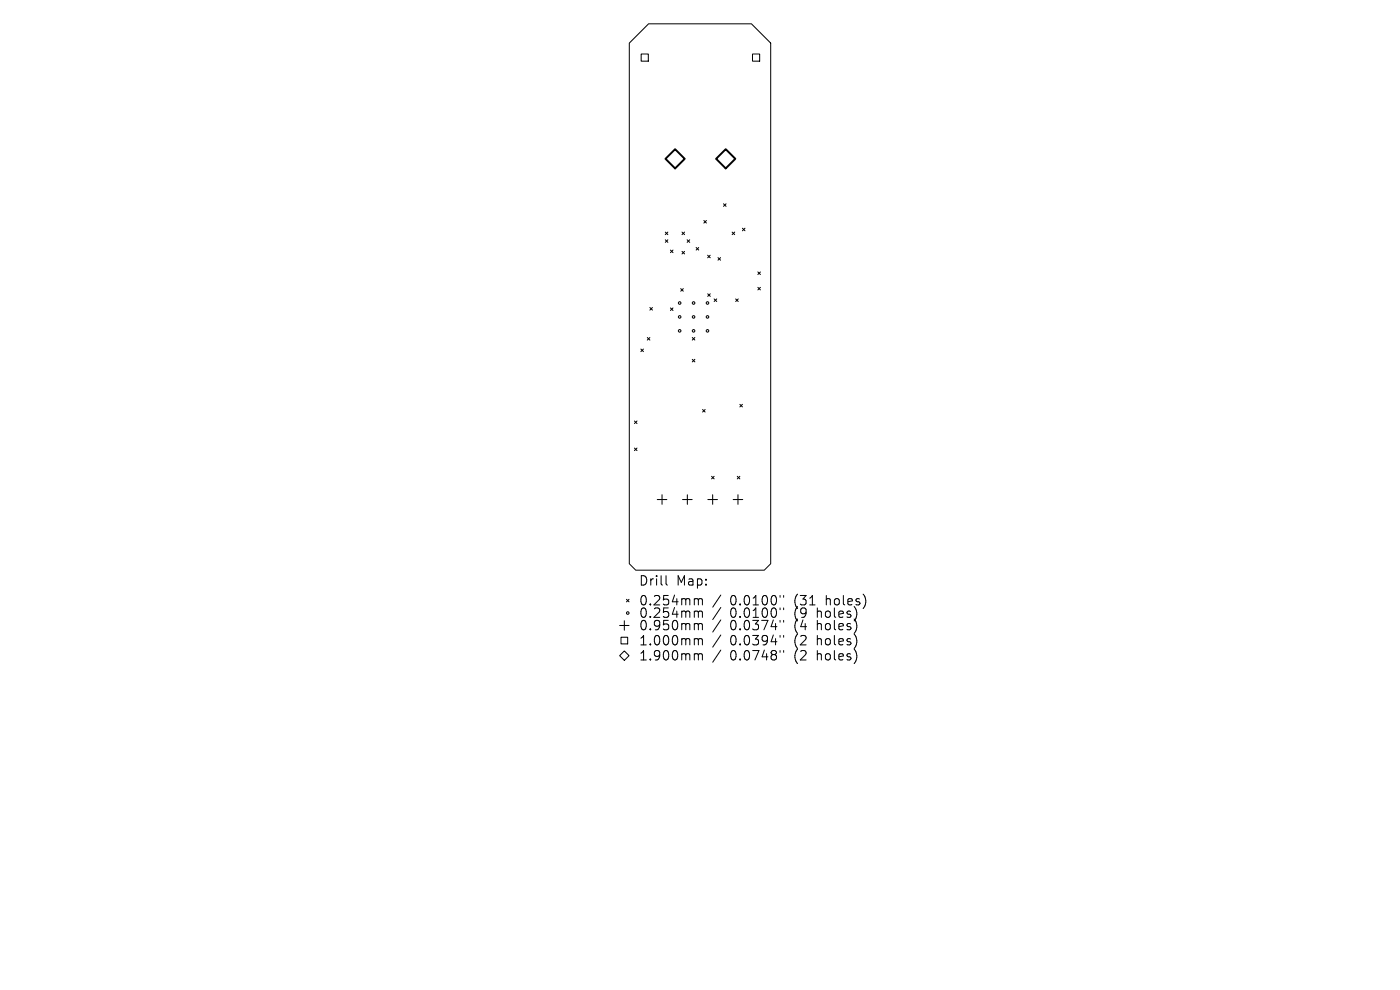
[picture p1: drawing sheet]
<svg xmlns="http://www.w3.org/2000/svg" width="297mm" height="210mm" viewBox="0 0 297 210" stroke-linecap="round" stroke-linejoin="round" font-family="sans-serif">
<defs><g id="words">
<g font-size="2.8">
<text x="135.4" y="124.5">Drill</text>
<text x="143.5" y="124.5">Map:</text>
<text x="135.4" y="128.7">0.254mm</text>
<text x="135.4" y="131.3">0.254mm</text>
<text x="154.9" y="128.7">0.0100&quot;</text>
<text x="154.9" y="131.3">0.0100&quot;</text>
<text x="168.6" y="128.7">(31</text>
<text x="168.6" y="131.3">(9</text>
<text x="173.6" y="131.3">holes)</text>
<text x="175.5" y="128.7">holes)</text>
<text x="135.4" y="134">0.950mm</text>
<text x="135.4" y="137.2">1.000mm</text>
<text x="154.9" y="134">0.0374&quot;</text>
<text x="154.9" y="137.2">0.0394&quot;</text>
<text x="168.6" y="134">(4</text>
<text x="168.6" y="137.2">(2</text>
<text x="173.6" y="134">holes)</text>
<text x="173.6" y="137.2">holes)</text>
<text x="135.4" y="140.4">1.900mm</text>
<text x="154.9" y="140.4">0.0748&quot;</text>
<text x="168.6" y="140.4">(2</text>
<text x="173.6" y="140.4">holes)</text>
</g>
</g></defs>
<g fill="none" stroke="#000" stroke-width=".21">
<path d="M133.5 9.1l4.1-4h21.8l4.1 4v110.5l-1.4 1.4h-27.2l-1.4-1.4zM136 11.5h1.5v1.5h-1.5zM159.6 11.5h1.6v1.5h-1.6zM141.1 49.2l.6 .6M141.1 50.9l.6 .5M141.7 49.2l-.6 .6M141.7 50.9l-.6 .5M142.2 53l.6 .6M142.8 53l-.6 .6M144.7 49.2l.5 .6M144.7 53.3l.5 .6M145.2 49.2l-.5 .6"/>
<path d="M145.2 53.3l-.5 .6M145.8 50.9l.5 .5M146.3 50.9l-.5 .5M147.7 52.5l.5 .5M148.2 52.5l-.5 .5M149.3 46.8l.6 .5M149.9 46.8l-.6 .5M150.1 54.1l.6 .6M150.7 54.1l-.6 .6M152.3 54.7l.6 .5M152.9 54.7l-.6 .5M153.5 43.2l.5 .6"/>
<path d="M154 43.2l-.5 .6M155.3 49.2l.6 .6M155.9 49.2l-.6 .6M157.5 48.4l.5 .6M158 48.4l-.5 .6M160.8 57.7l.5 .5M161.3 57.7l-.5 .5M136 74l.5 .6M136.5 74l-.5 .6M137.3 71.6l.6 .5M137.9 71.6l-.6 .5M137.9 65.2l.5 .6"/>
<path d="M138.4 65.2l-.5 .6M142.2 65.3l.6 .6M142.8 65.3l-.6 .6M144.4 61.2l.6 .6M145 61.2l-.6 .6M146.9 71.6l.5 .5M146.9 76.2l.5 .6M147.4 71.6l-.5 .5M147.4 76.2l-.5 .6M150.1 62.3l.6 .6M150.7 62.3l-.6 .6M151.5 63.4l.5 .6"/>
<path d="M152 63.4l-.5 .6M156.1 63.4l.5 .6M156.6 63.4l-.5 .6M160.8 61l.5 .5M161.3 61l-.5 .5M134.6 89.3l.5 .6M134.6 95l.5 .6M135.1 89.3l-.5 .6M135.1 95l-.5 .6M149 86.9l.6 .5M149.6 86.9l-.6 .5M157 85.8l.5 .5"/>
<path d="M157.5 85.8l-.5 .5M139.4 106h2.1M140.4 104.9v2.1M144.8 106h2M145.8 104.9v2.1M150.2 106h2M151 101l.5 .6M151.2 104.9v2.1M151.5 101l-.5 .6M155.5 106h2.1M156.4 101l.6 .6M156.6 104.9v2.1"/>
<path d="M157 101l-.6 .6M131.4 132.7h2M131.7 135.2h1.5v1.4h-1.5zM132.4 138.1l1 1-1 1-1-1zM132.4 131.7v2M132.9 127.1l.5 .6M133.4 127.1l-.5 .6M141.3 122.1v1.7l.3 .3M147.6 127l.5 .1 .1 .2M147.6 129.6l.5 .1 .1 .2M147.6 132.3h.3l.3 .3M147.6 135.5l.5 .1 .1 .2"/>
<path d="M147.6 138.7h.3l.3 .3M148.2 127.3l.2-.3 .5 .1 .1 1.2M148.2 127.3v1M148.2 129.9v1.1M148.2 132.6v1M148.2 135.8v1M148.2 139v1M148.2 129.9l.2-.3 .5 .1 .1 1.3M148.2 132.6l.2-.3 .5 .1 .1 1.2M148.2 135.8l.2-.3 .5 .1 .1 1.2M148.2 139l.2-.3 .5 .1 .1 1.2M152.9 126.2l-1.7 2.6"/>
<path d="M152.9 128.9l-1.7 2.5M152.9 131.5l-1.7 2.6M152.9 134.7l-1.7 2.6M152.9 137.9l-1.7 2.6M165.5 126.3v.4M165.5 129v.3M165.5 131.6v.4M165.5 134.8v.4M165.5 138v.4M166.2 126.3v.4M166.2 129v.3M166.2 131.6v.4"/>
<path d="M166.2 134.8v.4M166.2 138v.4"/>
<circle cx="144.2" cy="70.2" r=".27"/>
<circle cx="144.2" cy="64.3" r=".27"/>
<circle cx="144.2" cy="67.2" r=".27"/>
<circle cx="147.1" cy="70.2" r=".27"/>
<circle cx="147.1" cy="64.3" r=".27"/>
<circle cx="147.1" cy="67.2" r=".27"/>
<circle cx="150.1" cy="70.2" r=".27"/>
<circle cx="150.1" cy="64.3" r=".27"/>
<circle cx="150.1" cy="67.2" r=".27"/>
<circle cx="133.2" cy="130" r=".27"/>
</g>
<path d="M143.2 31.6l2.1 2.1-2.1 2-2-2zM151.9 33.7l2.1-2.1 2 2.1-2 2z" fill="none" stroke="#000" stroke-width=".41"/>
<use href="#words"/>
</svg>
